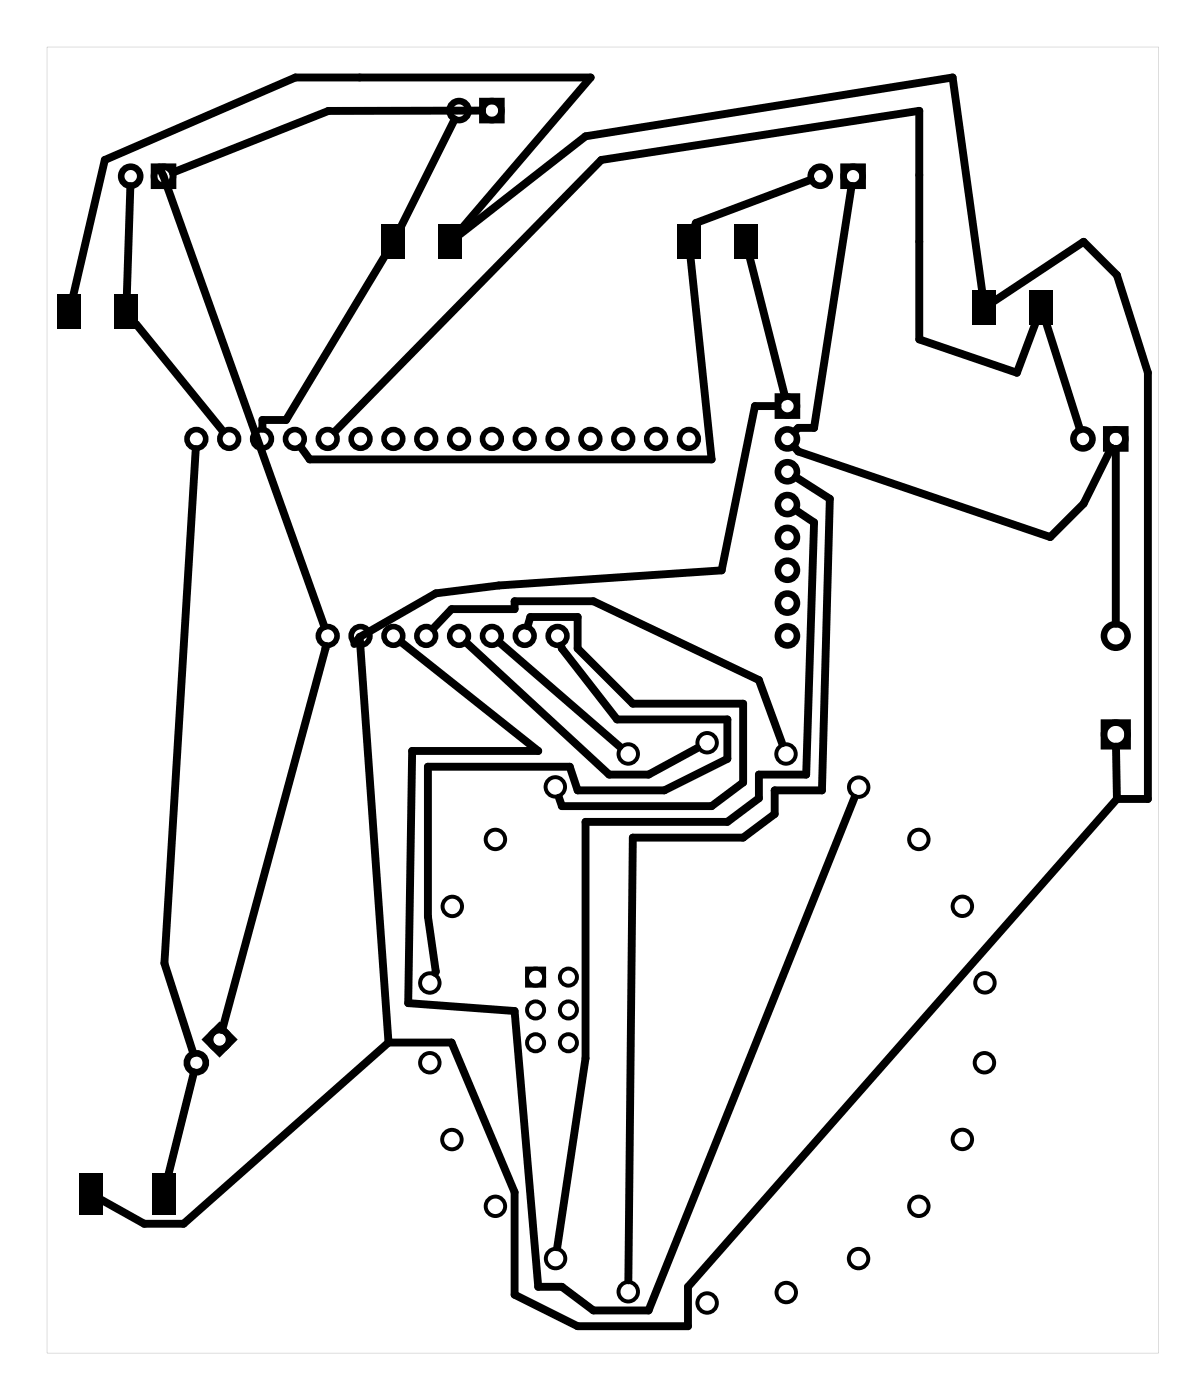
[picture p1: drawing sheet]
<svg xmlns="http://www.w3.org/2000/svg" width="93mm" height="108mm" viewBox="0 0 93 108" stroke-linecap="round" stroke-linejoin="round" font-family="sans-serif">
<g fill="#000">
<path d="M4.5 22.8h1.8v2.7h-1.8zM8.9 22.8h1.8v2.7h-1.8zM29.5 17.4h1.8v2.7h-1.8zM33.9 17.4h1.8v2.7h-1.8zM52.4 17.4h1.8v2.7h-1.8zM56.8 17.4h1.8v2.7h-1.8zM75.2 22.4h1.8v2.7h-1.8zM79.6 22.4h1.8v2.7h-1.8zM6.1 90.8h1.8v3.2h-1.8zM11.7 90.8h1.8v3.2h-1.8z"/>
<path d="M3.6 3.6h86v101.1h-86zM3.6 3.6v101.1h86v-101.1z"/>
</g>
<g fill="none" stroke="#000" stroke-width=".51">
<path d="M11.9 12.9h1.5v1.5h-1.5zM37.3 7.8h1.5v1.5h-1.5zM65.3 12.9h1.4v1.5h-1.4zM85.6 33.2h1.4v1.5h-1.4zM85.4 55.9h1.8v1.8h-1.8zM17 79.4l1 1-1 1.1-1.1-1.1z"/>
<circle cx="10.1" cy="13.6" r=".74"/>
<circle cx="12.6" cy="13.6" r=".74"/>
<circle cx="35.5" cy="8.6" r=".74"/>
<circle cx="38" cy="8.6" r=".74"/>
<circle cx="63.4" cy="13.6" r=".74"/>
<circle cx="66" cy="13.6" r=".74"/>
<circle cx="60.9" cy="39" r=".74"/>
<circle cx="60.9" cy="36.5" r=".74"/>
<circle cx="60.9" cy="31.4" r=".74"/>
<circle cx="60.9" cy="34" r=".74"/>
<circle cx="83.8" cy="34" r=".74"/>
<circle cx="86.3" cy="34" r=".74"/>
<circle cx="60.9" cy="41.6" r=".74"/>
<circle cx="60.9" cy="46.7" r=".74"/>
<circle cx="60.9" cy="44.1" r=".74"/>
<circle cx="60.9" cy="49.2" r=".74"/>
<circle cx="86.3" cy="56.8" r=".91"/>
<circle cx="86.3" cy="49.2" r=".91"/>
<circle cx="15.2" cy="82.2" r=".74"/>
<circle cx="17" cy="80.4" r=".74"/>
</g>
<g fill="none" stroke="#000" stroke-width=".3">
<path d="M40.8 74.9h1.3v1.3h-1.3z"/>
<circle cx="48.6" cy="58.3" r=".75"/>
<circle cx="54.7" cy="57.5" r=".75"/>
<circle cx="60.8" cy="58.3" r=".75"/>
<circle cx="33.2" cy="76" r=".75"/>
<circle cx="35" cy="70.1" r=".75"/>
<circle cx="38.3" cy="64.9" r=".75"/>
<circle cx="41.4" cy="78.1" r=".66"/>
<circle cx="41.4" cy="75.6" r=".66"/>
<circle cx="43" cy="60.9" r=".75"/>
<circle cx="44" cy="75.6" r=".66"/>
<circle cx="44" cy="78.1" r=".66"/>
<circle cx="66.4" cy="60.9" r=".75"/>
<circle cx="71.1" cy="64.9" r=".75"/>
<circle cx="74.4" cy="70.1" r=".75"/>
<circle cx="76.2" cy="76" r=".75"/>
<circle cx="33.2" cy="82.2" r=".75"/>
<circle cx="35" cy="88.2" r=".75"/>
<circle cx="38.3" cy="93.3" r=".75"/>
<circle cx="41.4" cy="80.7" r=".66"/>
<circle cx="43" cy="97.4" r=".75"/>
<circle cx="44" cy="80.7" r=".66"/>
<circle cx="48.6" cy="99.9" r=".75"/>
<circle cx="60.8" cy="100" r=".75"/>
<circle cx="66.4" cy="97.4" r=".75"/>
<circle cx="71.1" cy="93.3" r=".75"/>
<circle cx="74.4" cy="88.1" r=".75"/>
<circle cx="76.1" cy="82.2" r=".75"/>
<circle cx="54.7" cy="100.8" r=".75"/>
</g>
<g fill="none" stroke="#000" stroke-width=".43">
<circle cx="15.2" cy="34" r=".72"/>
<circle cx="17.7" cy="34" r=".72"/>
<circle cx="20.3" cy="34" r=".72"/>
<circle cx="22.8" cy="34" r=".72"/>
<circle cx="25.3" cy="34" r=".72"/>
<circle cx="27.9" cy="34" r=".72"/>
<circle cx="30.4" cy="34" r=".72"/>
<circle cx="33" cy="34" r=".72"/>
<circle cx="35.5" cy="34" r=".72"/>
<circle cx="38" cy="34" r=".72"/>
<circle cx="40.6" cy="34" r=".72"/>
<circle cx="43.1" cy="34" r=".72"/>
<circle cx="45.7" cy="34" r=".72"/>
<circle cx="48.2" cy="34" r=".72"/>
<circle cx="50.7" cy="34" r=".72"/>
<circle cx="53.3" cy="34" r=".72"/>
<circle cx="25.3" cy="49.2" r=".72"/>
<circle cx="27.9" cy="49.2" r=".72"/>
<circle cx="30.4" cy="49.2" r=".72"/>
<circle cx="33" cy="49.2" r=".72"/>
<circle cx="35.5" cy="49.2" r=".72"/>
<circle cx="38" cy="49.2" r=".72"/>
<circle cx="40.6" cy="49.2" r=".72"/>
<circle cx="43.1" cy="49.2" r=".72"/>
</g>
<path d="M60.1 30.6h1.6v1.6h-1.6z" fill="none" stroke="#000" stroke-width=".41"/>
<g fill="none" stroke="#000" stroke-width=".61">
<path d="M10.1 14.4l-.3 8.5M12.3 12.9l.3 .7 12.5 34.9M29.7 19.9l-7.6 12.6h-1.8v.7M35.2 9.2l-4.2 8.3M35.6 18.1l9.7-7.6 28.4-4.5 2.3 16.6M35.6 17.8l10.1-11.8h-22.9l-14.7 6.4-2.4 10.5M37.3 8.6h-11.9l-12 4.8M53.4 19.9l1.6 15.6h-31l-.7-.9M58 19.9l2.7 10.8M62.7 13.9l-8.9 3.4-.1 .2M65.9 14.4l-2.9 18.7h-1.2l-.4 .3M10.5 25.1l6.7 8.2"/>
<path d="M15.1 34.7l-2.4 39.8 2.3 7M60.1 31.4h-1.7l-2.6 12.7-17.2 1.2-4.9 .6-5.9 3.4M61.4 34.5l.4 .4 19.4 6.6 2.6-2.5 2.2-4.4M61.5 39.5l1.5 .9-.6 19.5h-3.7v1.9l-2.4 1.8h-11v18.3l-2.2 14.6M61.6 36.9l2.6 1.7-.6 22.5h-3.7v1.9l-2.4 1.8h-8.5l-.4 34.2M76.9 23.3l6.9-4.6 2.6 2.6 2.4 7.5v33h-2.4M80.1 25l-1.4 3.8-7.6-2.5v-17.7l-24.6 3.8-20.6 21M80.9 25l2.6 8.2M86.3 34.7v13.6M25.2 50l-8 29.7M27.8 49.3l2.3 31.3M27.8 49.3l-.4 .5"/>
<path d="M31 49.7l10.6 8.4h-9.7l-.3 19.5 8.2 .6 1.8 21.3h1.9l2.4 1.9h4.3l15.9-39.7M33.5 48.6l1.4-1.5h4.9v-.6h6.1l12.8 6.1 1.8 4.9M36.1 49.7l11 10.2h3.1l3.7-2M38.6 49.7l9.3 8.1M40.8 48.4l.2-.7h3.7v2.5l4.3 4.2h8.5v6.1l-2.5 1.9h-11.5l-.3-.7M43.4 49.9l.1 .3 4.2 5.5h8.6v3l-4.9 2.4h-6.7l-.6-1.8h-11v11.6l.6 4.3v.1M86.3 57.8l.1 4M86.4 61.8l-33.2 37.7v3.1h-8.5l-4.9-2.4v-8l-4.9-11.6h-4.8M15 83l-2 7.9M30.1 80.6l-15.9 14.1h-3l-3.4-1.9"/>
</g>
</svg>
